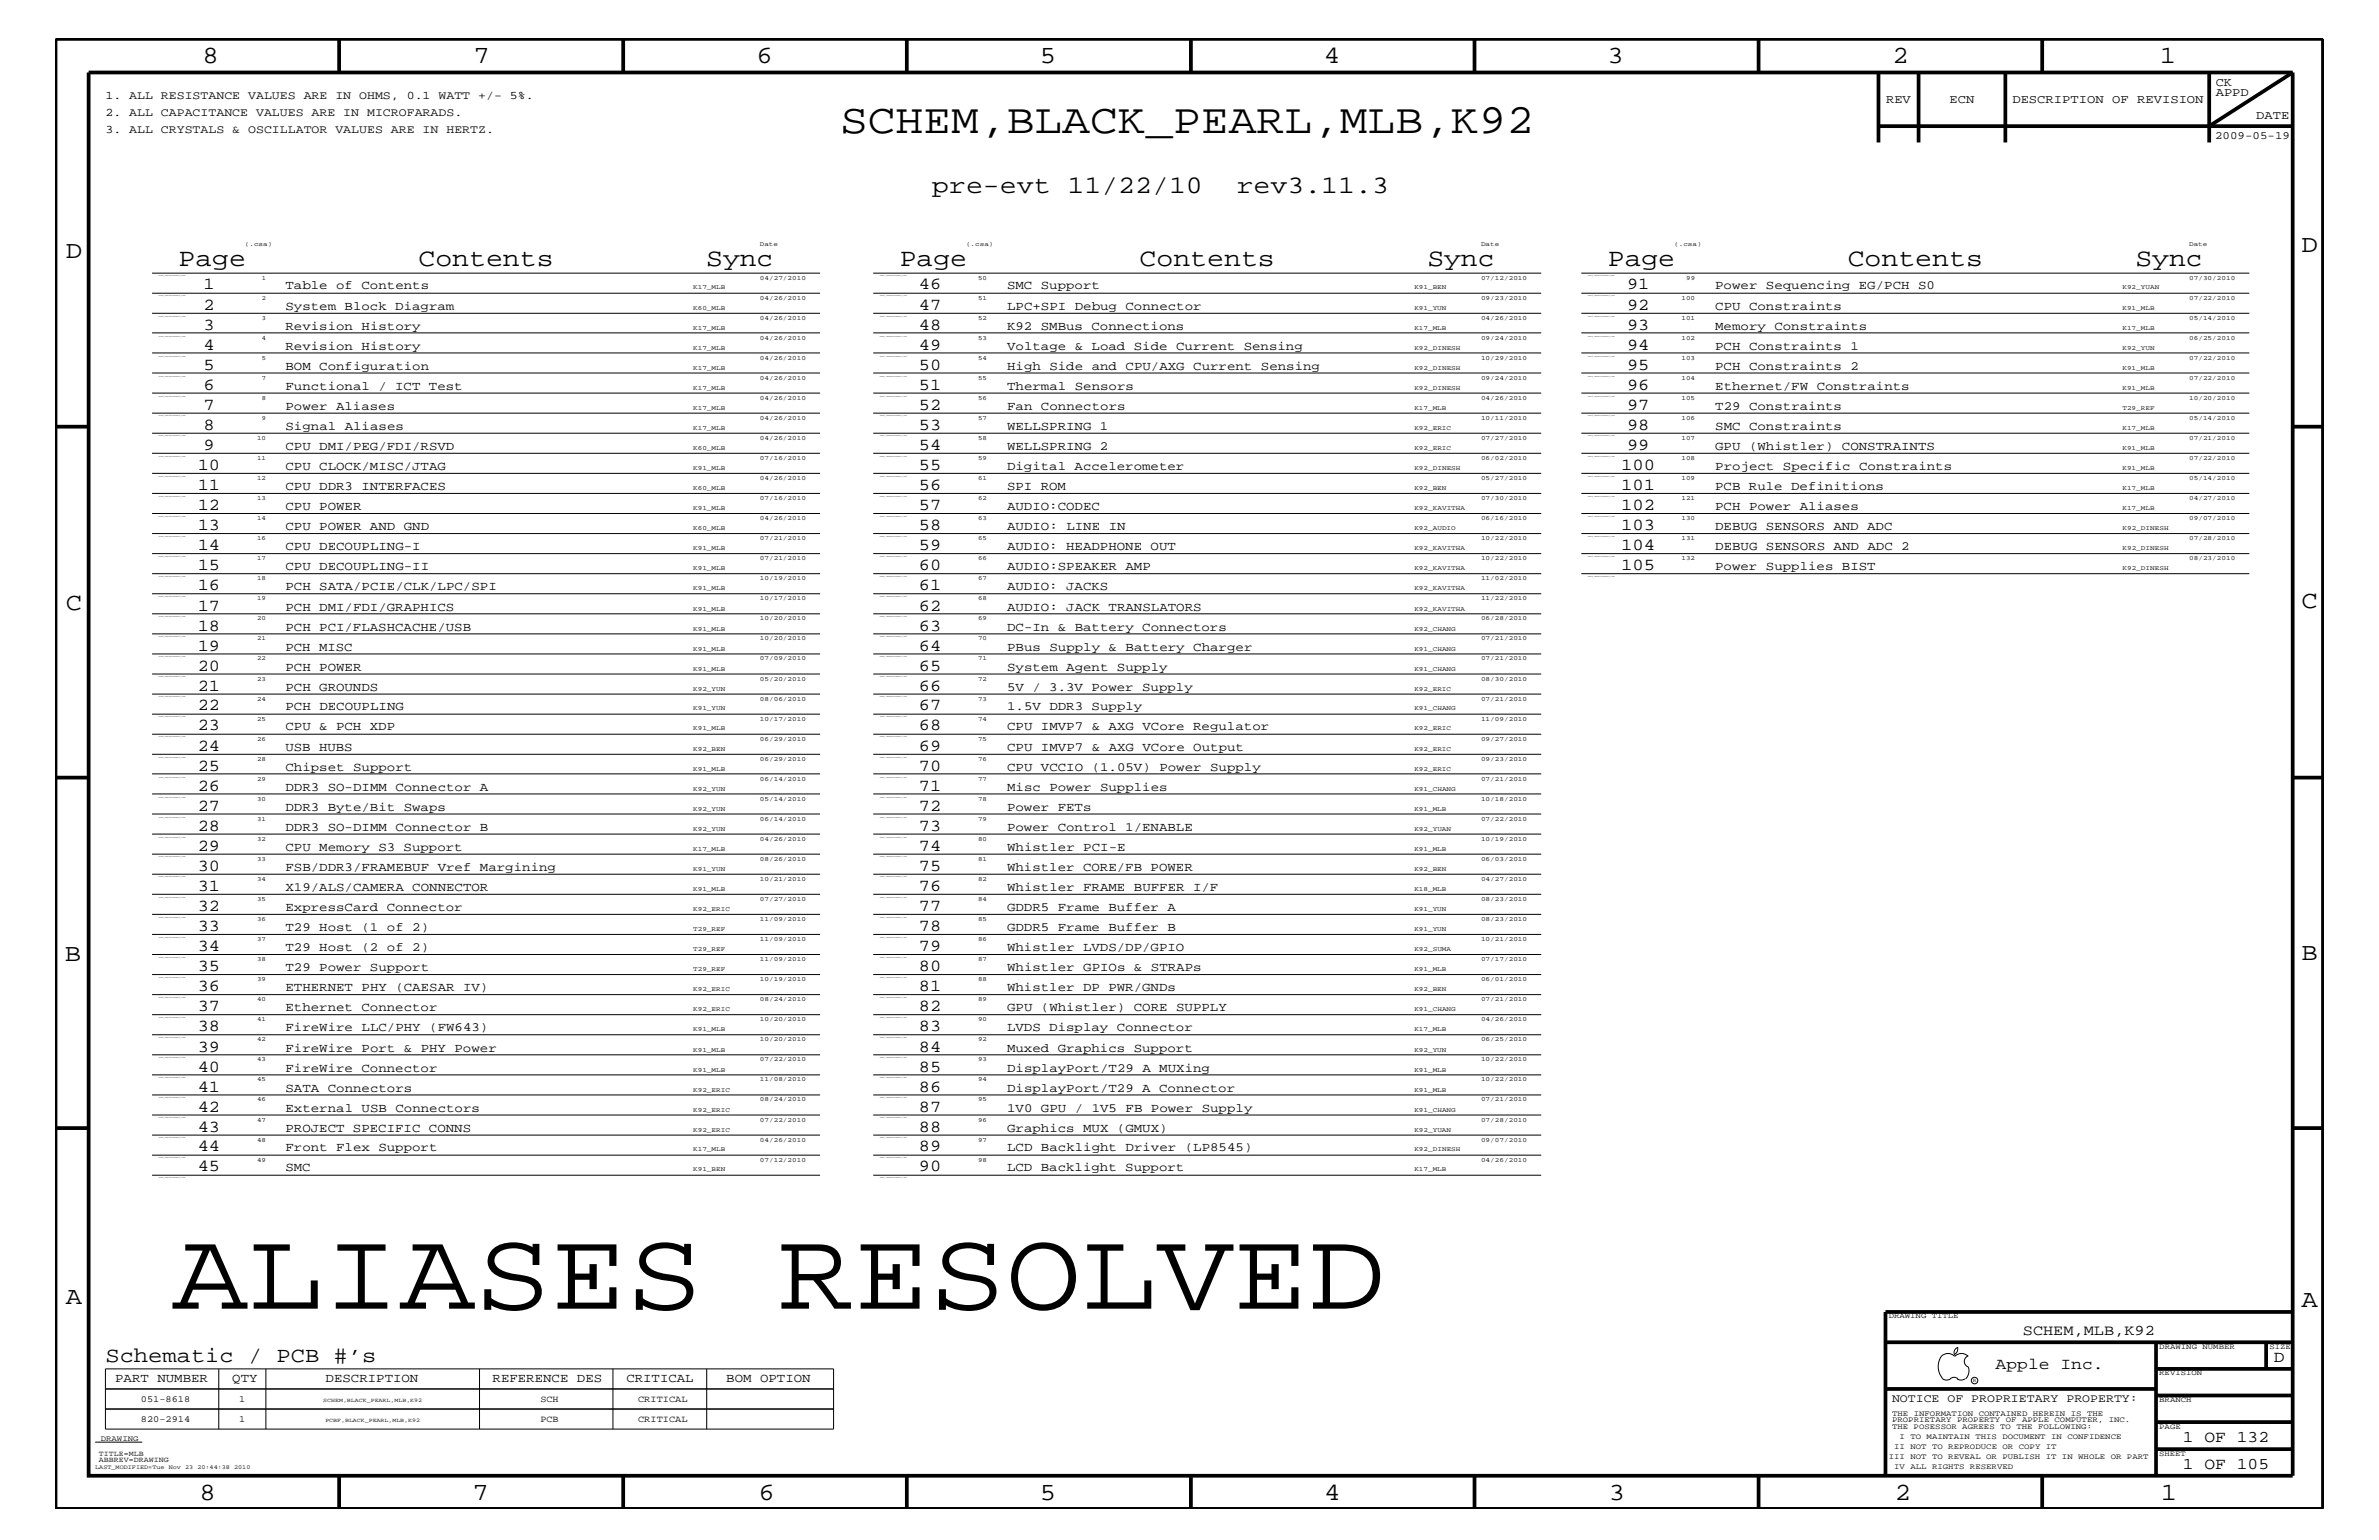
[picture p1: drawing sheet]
<svg xmlns="http://www.w3.org/2000/svg" width="432mm" height="279mm" viewBox="0 0 432 279" stroke-linecap="round" stroke-linejoin="round" font-family="sans-serif">
<defs><g id="words">
<text font-size="20.7" x="31.2" y="237.4">ALIASES RESOLVED</text>
<text font-size="7.6" x="152.5" y="24.1">SCHEM,BLACK_PEARL,MLB,K92</text>
<g font-size="4.6">
<text x="169.2" y="35">pre-evt 11/22/10</text>
<text x="224.5" y="35">rev3.11.3</text>
<text x="32.4" y="48.3">Page</text>
<text x="75.9" y="48.3">Contents</text>
<text x="128.2" y="48.3">Sync</text>
<text x="163.3" y="48.3">Page</text>
<text x="206.8" y="48.3">Contents</text>
<text x="259.1" y="48.3">Sync</text>
<text x="291.8" y="48.3">Page</text>
<text x="335.4" y="48.3">Contents</text>
<text x="387.6" y="48.3">Sync</text>
</g>
<g font-size="4.5">
<text x="36.7" y="11.5">8</text>
<text x="85.9" y="11.5">7</text>
<text x="137.3" y="11.5">6</text>
<text x="188.7" y="11.5">5</text>
<text x="240.3" y="11.5">4</text>
<text x="291.8" y="11.5">3</text>
<text x="343.5" y="11.5">2</text>
<text x="392" y="11.5">1</text>
<text x="11.9" y="46.8">D</text>
<text x="417.7" y="45.7">D</text>
<text x="11.9" y="110.6">C</text>
<text x="417.7" y="110.3">C</text>
<text x="11.8" y="174.3">B</text>
<text x="417.7" y="174.2">B</text>
<text x="11.9" y="236.7">A</text>
<text x="417.7" y="237.1">A</text>
<text x="36.2" y="272.1">8</text>
<text x="85.8" y="272.1">7</text>
<text x="137.7" y="272.1">6</text>
<text x="188.7" y="272.1">5</text>
<text x="240.4" y="272.1">4</text>
<text x="292" y="272.1">3</text>
<text x="343.9" y="272.1">2</text>
<text x="392.2" y="272.1">1</text>
</g>
<text font-size="3.9" x="19.1" y="247.1">Schematic / PCB #’s</text>
<g font-size="3">
<text x="36.9" y="52.5">1</text>
<text x="166.8" y="52.5">46</text>
<text x="295.3" y="52.5">91</text>
<text x="36.9" y="59.8">3</text>
<text x="36.9" y="56.2">2</text>
<text x="166.8" y="59.8">48</text>
<text x="166.8" y="56.2">47</text>
<text x="295.3" y="59.8">93</text>
<text x="295.3" y="56.2">92</text>
<text x="36.9" y="63.4">4</text>
<text x="166.8" y="63.4">49</text>
<text x="295.3" y="63.4">94</text>
<text x="36.9" y="70.7">6</text>
<text x="36.9" y="67.1">5</text>
<text x="166.8" y="70.7">51</text>
<text x="166.8" y="67.1">50</text>
<text x="295.3" y="70.7">96</text>
<text x="295.3" y="67.1">95</text>
<text x="36.9" y="74.4">7</text>
<text x="166.8" y="74.4">52</text>
<text x="295.3" y="74.4">97</text>
<text x="36.9" y="81.6">9</text>
<text x="36.9" y="78">8</text>
<text x="166.8" y="81.6">54</text>
<text x="166.8" y="78">53</text>
<text x="295.3" y="81.6">99</text>
<text x="295.3" y="78">98</text>
<text x="35.9" y="88.9">11</text>
<text x="35.9" y="85.3">10</text>
<text x="166.8" y="85.3">55</text>
<text x="166.8" y="88.9">56</text>
<text x="294.3" y="88.9">101</text>
<text x="294.3" y="85.3">100</text>
<text x="35.9" y="92.6">12</text>
<text x="166.8" y="92.6">57</text>
<text x="294.3" y="92.6">102</text>
<text x="35.9" y="99.9">14</text>
<text x="35.9" y="96.2">13</text>
<text x="166.8" y="99.9">59</text>
<text x="166.8" y="96.2">58</text>
<text x="294.3" y="99.9">104</text>
<text x="294.3" y="96.2">103</text>
<text x="35.9" y="107.1">16</text>
<text x="35.9" y="103.5">15</text>
<text x="166.8" y="107.1">61</text>
<text x="166.8" y="103.5">60</text>
<text x="294.3" y="103.5">105</text>
<text x="35.9" y="110.8">17</text>
<text x="166.8" y="110.8">62</text>
<text x="35.9" y="118.1">19</text>
<text x="35.9" y="114.4">18</text>
<text x="166.8" y="118.1">64</text>
<text x="166.8" y="114.4">63</text>
<text x="35.9" y="125.3">21</text>
<text x="35.9" y="121.7">20</text>
<text x="166.8" y="125.3">66</text>
<text x="166.8" y="121.7">65</text>
<text x="35.9" y="128.9">22</text>
<text x="166.8" y="128.9">67</text>
<text x="35.9" y="136.2">24</text>
<text x="35.9" y="132.5">23</text>
<text x="166.8" y="136.2">69</text>
<text x="166.8" y="132.5">68</text>
<text x="35.9" y="143.5">26</text>
<text x="35.9" y="139.8">25</text>
<text x="166.8" y="143.5">71</text>
<text x="166.8" y="139.8">70</text>
<text x="35.9" y="147.1">27</text>
<text x="166.8" y="147.1">72</text>
<text x="35.9" y="154.4">29</text>
<text x="35.9" y="150.7">28</text>
<text x="166.8" y="154.4">74</text>
<text x="166.8" y="150.7">73</text>
<text x="35.9" y="161.7">31</text>
<text x="35.9" y="158">30</text>
<text x="166.8" y="161.7">76</text>
<text x="166.8" y="158">75</text>
<text x="35.9" y="165.3">32</text>
<text x="166.8" y="165.3">77</text>
<text x="35.9" y="172.6">34</text>
<text x="35.9" y="168.9">33</text>
<text x="166.8" y="172.6">79</text>
<text x="166.8" y="168.9">78</text>
<text x="35.9" y="179.9">36</text>
<text x="35.9" y="176.2">35</text>
<text x="166.8" y="179.9">81</text>
<text x="166.8" y="176.2">80</text>
<text x="35.9" y="183.5">37</text>
<text x="166.8" y="183.5">82</text>
<text x="35.9" y="190.8">39</text>
<text x="35.9" y="187.1">38</text>
<text x="166.8" y="190.8">84</text>
<text x="166.8" y="187.1">83</text>
<text x="35.9" y="194.4">40</text>
<text x="166.8" y="194.4">85</text>
<text x="35.9" y="201.7">42</text>
<text x="35.9" y="198.1">41</text>
<text x="166.8" y="201.7">87</text>
<text x="166.8" y="198.1">86</text>
<text x="35.9" y="208.9">44</text>
<text x="35.9" y="205.3">43</text>
<text x="166.8" y="208.9">89</text>
<text x="166.8" y="205.3">88</text>
<text x="35.9" y="212.5">45</text>
<text x="166.8" y="212.5">90</text>
<text x="362.2" y="248.4">Apple Inc.</text>
<text x="412.7" y="247.1">D</text>
<text x="396.2" y="261.6">1 OF 132</text>
<text x="396.2" y="266.6">1 OF 105</text>
</g>
<text font-size="2.7" x="367.2" y="242.3">SCHEM,MLB,K92</text>
<g font-size="2.3">
<text x="51.8" y="52.5">Table of Contents</text>
<text x="182.8" y="52.5">SMC Support</text>
<text x="311.3" y="52.5">Power Sequencing EG/PCH S0</text>
<text x="51.8" y="59.8">Revision History</text>
<text x="51.8" y="56.2">System Block Diagram</text>
<text x="182.8" y="59.8">K92 SMBus Connections</text>
<text x="182.8" y="56.2">LPC+SPI Debug Connector</text>
<text x="311.3" y="59.8">Memory Constraints</text>
<text x="311.3" y="56.2">CPU Constraints</text>
<text x="51.8" y="63.4">Revision History</text>
<text x="182.8" y="63.4">Voltage &amp; Load Side Current Sensing</text>
<text x="311.3" y="63.4">PCH Constraints 1</text>
<text x="51.8" y="70.7">Functional / ICT Test</text>
<text x="51.8" y="67.1">BOM Configuration</text>
<text x="182.8" y="70.7">Thermal Sensors</text>
<text x="182.8" y="67.1">High Side and CPU/AXG Current Sensing</text>
<text x="311.3" y="70.7">Ethernet/FW Constraints</text>
<text x="311.3" y="67.1">PCH Constraints 2</text>
<text x="51.8" y="74.4">Power Aliases</text>
<text x="182.8" y="74.4">Fan Connectors</text>
<text x="311.3" y="74.4">T29 Constraints</text>
<text x="51.8" y="81.6">CPU DMI/PEG/FDI/RSVD</text>
<text x="51.8" y="78">Signal Aliases</text>
<text x="182.8" y="81.6">WELLSPRING 2</text>
<text x="182.8" y="78">WELLSPRING 1</text>
<text x="311.3" y="81.6">GPU (Whistler) CONSTRAINTS</text>
<text x="311.3" y="78">SMC Constraints</text>
<text x="51.8" y="88.9">CPU DDR3 INTERFACES</text>
<text x="51.8" y="85.3">CPU CLOCK/MISC/JTAG</text>
<text x="182.8" y="88.9">SPI ROM</text>
<text x="182.8" y="85.3">Digital Accelerometer</text>
<text x="311.3" y="88.9">PCB Rule Definitions</text>
<text x="311.3" y="85.3">Project Specific Constraints</text>
<text x="51.8" y="92.6">CPU POWER</text>
<text x="182.8" y="92.6">AUDIO:CODEC</text>
<text x="311.3" y="92.6">PCH Power Aliases</text>
<text x="51.8" y="99.9">CPU DECOUPLING-I</text>
<text x="51.8" y="96.2">CPU POWER AND GND</text>
<text x="182.8" y="99.9">AUDIO: HEADPHONE OUT</text>
<text x="182.8" y="96.2">AUDIO: LINE IN</text>
<text x="311.3" y="99.9">DEBUG SENSORS AND ADC 2</text>
<text x="311.3" y="96.2">DEBUG SENSORS AND ADC</text>
<text x="51.8" y="107.1">PCH SATA/PCIE/CLK/LPC/SPI</text>
<text x="51.8" y="103.5">CPU DECOUPLING-II</text>
<text x="182.8" y="107.1">AUDIO: JACKS</text>
<text x="182.8" y="103.5">AUDIO:SPEAKER AMP</text>
<text x="311.3" y="103.5">Power Supplies BIST</text>
<text x="51.8" y="110.8">PCH DMI/FDI/GRAPHICS</text>
<text x="182.8" y="110.8">AUDIO: JACK TRANSLATORS</text>
<text x="51.8" y="118.1">PCH MISC</text>
<text x="51.8" y="114.4">PCH PCI/FLASHCACHE/USB</text>
<text x="182.8" y="118.1">PBus Supply &amp; Battery Charger</text>
<text x="182.8" y="114.4">DC-In &amp; Battery Connectors</text>
<text x="51.8" y="125.3">PCH GROUNDS</text>
<text x="51.8" y="121.7">PCH POWER</text>
<text x="182.8" y="125.3">5V / 3.3V Power Supply</text>
<text x="182.8" y="121.7">System Agent Supply</text>
<text x="51.8" y="128.9">PCH DECOUPLING</text>
<text x="182.8" y="128.9">1.5V DDR3 Supply</text>
<text x="51.8" y="136.2">USB HUBS</text>
<text x="51.8" y="132.5">CPU &amp; PCH XDP</text>
<text x="182.8" y="136.2">CPU IMVP7 &amp; AXG VCore Output</text>
<text x="182.8" y="132.5">CPU IMVP7 &amp; AXG VCore Regulator</text>
<text x="51.8" y="143.5">DDR3 SO-DIMM Connector A</text>
<text x="51.8" y="139.8">Chipset Support</text>
<text x="182.8" y="143.5">Misc Power Supplies</text>
<text x="182.8" y="139.8">CPU VCCIO (1.05V) Power Supply</text>
<text x="51.8" y="147.1">DDR3 Byte/Bit Swaps</text>
<text x="182.8" y="147.1">Power FETs</text>
<text x="51.8" y="154.4">CPU Memory S3 Support</text>
<text x="51.8" y="150.7">DDR3 SO-DIMM Connector B</text>
<text x="182.8" y="154.4">Whistler PCI-E</text>
<text x="182.8" y="150.7">Power Control 1/ENABLE</text>
<text x="51.8" y="161.7">X19/ALS/CAMERA CONNECTOR</text>
<text x="51.8" y="158">FSB/DDR3/FRAMEBUF Vref Margining</text>
<text x="182.8" y="161.7">Whistler FRAME BUFFER I/F</text>
<text x="182.8" y="158">Whistler CORE/FB POWER</text>
<text x="51.8" y="165.3">ExpressCard Connector</text>
<text x="182.8" y="165.3">GDDR5 Frame Buffer A</text>
<text x="51.8" y="172.6">T29 Host (2 of 2)</text>
<text x="51.8" y="168.9">T29 Host (1 of 2)</text>
<text x="182.8" y="172.6">Whistler LVDS/DP/GPIO</text>
<text x="182.8" y="168.9">GDDR5 Frame Buffer B</text>
<text x="51.8" y="179.9">ETHERNET PHY (CAESAR IV)</text>
<text x="51.8" y="176.2">T29 Power Support</text>
<text x="182.8" y="179.9">Whistler DP PWR/GNDs</text>
<text x="182.8" y="176.2">Whistler GPIOs &amp; STRAPs</text>
<text x="51.8" y="183.5">Ethernet Connector</text>
<text x="182.8" y="183.5">GPU (Whistler) CORE SUPPLY</text>
<text x="51.8" y="190.8">FireWire Port &amp; PHY Power</text>
<text x="51.8" y="187.1">FireWire LLC/PHY (FW643)</text>
<text x="182.8" y="190.8">Muxed Graphics Support</text>
<text x="182.8" y="187.1">LVDS Display Connector</text>
<text x="51.8" y="194.4">FireWire Connector</text>
<text x="182.8" y="194.4">DisplayPort/T29 A MUXing</text>
<text x="51.8" y="201.7">External USB Connectors</text>
<text x="51.8" y="198.1">SATA Connectors</text>
<text x="182.8" y="201.7">1V0 GPU / 1V5 FB Power Supply</text>
<text x="182.8" y="198.1">DisplayPort/T29 A Connector</text>
<text x="51.8" y="208.9">Front Flex Support</text>
<text x="51.8" y="205.3">PROJECT SPECIFIC CONNS</text>
<text x="182.8" y="208.9">LCD Backlight Driver (LP8545)</text>
<text x="182.8" y="205.3">Graphics MUX (GMUX)</text>
<text x="51.8" y="212.5">SMC</text>
<text x="182.8" y="212.5">LCD Backlight Support</text>
<text x="20.9" y="250.7">PART NUMBER</text>
<text x="42.2" y="250.7">QTY</text>
<text x="59.1" y="250.7">DESCRIPTION</text>
<text x="89.4" y="250.7">REFERENCE DES</text>
<text x="113.7" y="250.7">CRITICAL</text>
<text x="131.8" y="250.7">BOM OPTION</text>
</g>
<g font-size="2.2">
<text x="402.2" y="17.4">APPD</text>
<text x="402.2" y="15.6">CK</text>
<text x="342.3" y="18.7">REV</text>
<text x="353.9" y="18.7">ECN</text>
<text x="365.3" y="18.7">DESCRIPTION OF REVISION</text>
<text x="409.5" y="21.6">DATE</text>
</g>
<g font-size="2.1">
<text x="19.1" y="18">1. ALL RESISTANCE VALUES ARE IN OHMS, 0.1 WATT +/- 5%.</text>
<text x="19.1" y="21">2. ALL CAPACITANCE VALUES ARE IN MICROFARADS.</text>
<text x="19.1" y="24.1">3. ALL CRYSTALS &amp; OSCILLATOR VALUES ARE IN HERTZ.</text>
<text x="343.4" y="254.4">NOTICE OF PROPRIETARY PROPERTY:</text>
</g>
<text font-size="2" x="402" y="25.3">2009-05-19</text>
<g font-size="1.7">
<text x="25.6" y="254.4">051-8618</text>
<text x="43.4" y="254.4">1</text>
<text x="98.1" y="254.4">SCH</text>
<text x="115.8" y="254.4">CRITICAL</text>
<text x="25.6" y="258">820-2914</text>
<text x="43.4" y="258">1</text>
<text x="98.1" y="258">PCB</text>
<text x="115.8" y="258">CRITICAL</text>
</g>
<g font-size="1.4">
<text x="342.8" y="239.2">DRAWING TITLE</text>
<text x="391.9" y="244.7">DRAWING NUMBER</text>
<text x="411.9" y="244.7">SIZE</text>
<text x="391.9" y="249.5">REVISION</text>
<text x="343.4" y="256.8">THE INFORMATION CONTAINED HEREIN IS THE</text>
<text x="391.9" y="254.4">BRANCH</text>
<text x="18.3" y="261.4">DRAWING</text>
<text x="343.4" y="258">PROPRIETARY PROPERTY OF APPLE COMPUTER, INC.</text>
<text x="343.4" y="259.3">THE POSESSOR AGREES TO THE FOLLOWING:</text>
<text x="343.8" y="262.9">II NOT TO REPRODUCE OR COPY IT</text>
<text x="344.8" y="261.1">I TO MAINTAIN THIS DOCUMENT IN CONFIDENCE</text>
<text x="391.9" y="259.3">PAGE</text>
<text x="17.9" y="264.1">TITLE=MLB</text>
<text x="17.9" y="265.3">ABBREV=DRAWING</text>
<text x="342.8" y="264.7">III NOT TO REVEAL OR PUBLISH IT IN WHOLE OR PART</text>
<text x="343.8" y="266.6">IV ALL RIGHTS RESERVED</text>
<text x="391.9" y="264.1">SHEET</text>
</g>
<g font-size="1.2">
<text x="44.4" y="44.6">(.csa)</text>
<text x="137.9" y="44.6">Date</text>
<text x="175.3" y="44.6">(.csa)</text>
<text x="268.8" y="44.6">Date</text>
<text x="303.9" y="44.6">(.csa)</text>
<text x="397.3" y="44.6">Date</text>
<text x="47.5" y="50.7">1</text>
<text x="125.8" y="52.5">K17_MLB</text>
<text x="137.9" y="50.7">04/27/2010</text>
<text x="177.5" y="50.7">50</text>
<text x="256.7" y="52.5">K91_BEN</text>
<text x="268.8" y="50.7">07/12/2010</text>
<text x="306.1" y="50.7">99</text>
<text x="385.2" y="52.5">K92_YUAN</text>
<text x="397.3" y="50.7">07/30/2010</text>
<text x="47.5" y="58">3</text>
<text x="47.5" y="54.4">2</text>
<text x="125.8" y="59.8">K17_MLB</text>
<text x="125.8" y="56.2">K60_MLB</text>
<text x="137.9" y="58">04/26/2010</text>
<text x="137.9" y="54.4">04/26/2010</text>
<text x="177.5" y="58">52</text>
<text x="177.5" y="54.4">51</text>
<text x="256.7" y="59.8">K17_MLB</text>
<text x="256.7" y="56.2">K91_YUN</text>
<text x="268.8" y="58">04/26/2010</text>
<text x="268.8" y="54.4">09/23/2010</text>
<text x="305.2" y="58">101</text>
<text x="305.2" y="54.4">100</text>
<text x="385.2" y="59.8">K17_MLB</text>
<text x="385.2" y="56.2">K91_MLB</text>
<text x="397.3" y="58">05/14/2010</text>
<text x="397.3" y="54.4">07/22/2010</text>
<text x="47.5" y="65.3">5</text>
<text x="47.5" y="61.7">4</text>
<text x="125.8" y="63.4">K17_MLB</text>
<text x="137.9" y="65.3">04/26/2010</text>
<text x="137.9" y="61.7">04/26/2010</text>
<text x="177.5" y="65.3">54</text>
<text x="177.5" y="61.7">53</text>
<text x="256.7" y="63.4">K92_DINESH</text>
<text x="268.8" y="65.3">10/29/2010</text>
<text x="268.8" y="61.7">09/24/2010</text>
<text x="305.2" y="65.3">103</text>
<text x="305.2" y="61.7">102</text>
<text x="385.2" y="63.4">K92_YUN</text>
<text x="397.3" y="65.3">07/22/2010</text>
<text x="397.3" y="61.7">06/25/2010</text>
<text x="47.5" y="68.9">7</text>
<text x="125.8" y="70.7">K17_MLB</text>
<text x="125.8" y="67.1">K17_MLB</text>
<text x="137.9" y="68.9">04/26/2010</text>
<text x="177.5" y="68.9">55</text>
<text x="256.7" y="70.7">K92_DINESH</text>
<text x="256.7" y="67.1">K92_DINESH</text>
<text x="268.8" y="68.9">09/24/2010</text>
<text x="305.2" y="68.9">104</text>
<text x="385.2" y="70.7">K91_MLB</text>
<text x="385.2" y="67.1">K91_MLB</text>
<text x="397.3" y="68.9">07/22/2010</text>
<text x="47.5" y="76.2">9</text>
<text x="47.5" y="72.6">8</text>
<text x="125.8" y="74.4">K17_MLB</text>
<text x="137.9" y="76.2">04/26/2010</text>
<text x="137.9" y="72.6">04/26/2010</text>
<text x="177.5" y="76.2">57</text>
<text x="177.5" y="72.6">56</text>
<text x="256.7" y="74.4">K17_MLB</text>
<text x="268.8" y="76.2">10/11/2010</text>
<text x="268.8" y="72.6">04/26/2010</text>
<text x="305.2" y="76.2">106</text>
<text x="305.2" y="72.6">105</text>
<text x="385.2" y="74.4">T29_REF</text>
<text x="397.3" y="76.2">05/14/2010</text>
<text x="397.3" y="72.6">10/20/2010</text>
<text x="46.7" y="83.5">11</text>
<text x="46.7" y="79.9">10</text>
<text x="125.8" y="81.6">K60_MLB</text>
<text x="125.8" y="78">K17_MLB</text>
<text x="137.9" y="83.5">07/16/2010</text>
<text x="137.9" y="79.9">04/26/2010</text>
<text x="177.5" y="83.5">59</text>
<text x="177.5" y="79.9">58</text>
<text x="256.7" y="81.6">K92_ERIC</text>
<text x="256.7" y="78">K92_ERIC</text>
<text x="268.8" y="83.5">06/02/2010</text>
<text x="268.8" y="79.9">07/27/2010</text>
<text x="305.2" y="83.5">108</text>
<text x="305.2" y="79.9">107</text>
<text x="385.2" y="81.6">K91_MLB</text>
<text x="385.2" y="78">K17_MLB</text>
<text x="397.3" y="83.5">07/22/2010</text>
<text x="397.3" y="79.9">07/21/2010</text>
<text x="46.7" y="87.1">12</text>
<text x="125.8" y="88.9">K60_MLB</text>
<text x="125.8" y="85.3">K91_MLB</text>
<text x="137.9" y="87.1">04/26/2010</text>
<text x="177.5" y="87.1">61</text>
<text x="256.7" y="88.9">K92_BEN</text>
<text x="256.7" y="85.3">K92_DINESH</text>
<text x="268.8" y="87.1">05/27/2010</text>
<text x="305.2" y="87.1">109</text>
<text x="385.2" y="88.9">K17_MLB</text>
<text x="385.2" y="85.3">K91_MLB</text>
<text x="397.3" y="87.1">05/14/2010</text>
<text x="46.7" y="94.3">14</text>
<text x="46.7" y="90.7">13</text>
<text x="125.8" y="92.6">K91_MLB</text>
<text x="137.9" y="94.3">04/26/2010</text>
<text x="137.9" y="90.7">07/16/2010</text>
<text x="177.5" y="94.3">63</text>
<text x="177.5" y="90.7">62</text>
<text x="256.7" y="92.6">K92_KAVITHA</text>
<text x="268.8" y="94.3">06/16/2010</text>
<text x="268.8" y="90.7">07/30/2010</text>
<text x="305.2" y="94.3">130</text>
<text x="305.2" y="90.7">121</text>
<text x="385.2" y="92.6">K17_MLB</text>
<text x="397.3" y="94.3">09/07/2010</text>
<text x="397.3" y="90.7">04/27/2010</text>
<text x="46.7" y="101.6">17</text>
<text x="46.7" y="98">16</text>
<text x="125.8" y="99.9">K91_MLB</text>
<text x="125.8" y="96.2">K60_MLB</text>
<text x="137.9" y="101.6">07/21/2010</text>
<text x="137.9" y="98">07/21/2010</text>
<text x="177.5" y="101.6">66</text>
<text x="177.5" y="98">65</text>
<text x="256.7" y="99.9">K92_KAVITHA</text>
<text x="256.7" y="96.2">K92_AUDIO</text>
<text x="268.8" y="101.6">10/22/2010</text>
<text x="268.8" y="98">10/22/2010</text>
<text x="305.2" y="101.6">132</text>
<text x="305.2" y="98">131</text>
<text x="385.2" y="99.9">K92_DINESH</text>
<text x="385.2" y="96.2">K92_DINESH</text>
<text x="397.3" y="101.6">08/23/2010</text>
<text x="397.3" y="98">07/28/2010</text>
<text x="46.7" y="105.3">18</text>
<text x="125.8" y="107.1">K91_MLB</text>
<text x="125.8" y="103.5">K91_MLB</text>
<text x="137.9" y="105.3">10/19/2010</text>
<text x="177.5" y="105.3">67</text>
<text x="256.7" y="107.1">K92_KAVITHA</text>
<text x="256.7" y="103.5">K92_KAVITHA</text>
<text x="268.8" y="105.3">11/02/2010</text>
<text x="385.2" y="103.5">K92_DINESH</text>
<text x="46.7" y="112.6">20</text>
<text x="46.7" y="108.9">19</text>
<text x="125.8" y="110.8">K91_MLB</text>
<text x="137.9" y="112.6">10/20/2010</text>
<text x="137.9" y="108.9">10/17/2010</text>
<text x="177.5" y="112.6">69</text>
<text x="177.5" y="108.9">68</text>
<text x="256.7" y="110.8">K92_KAVITHA</text>
<text x="268.8" y="112.6">06/28/2010</text>
<text x="268.8" y="108.9">11/22/2010</text>
<text x="46.7" y="119.8">22</text>
<text x="46.7" y="116.2">21</text>
<text x="125.8" y="118.1">K91_MLB</text>
<text x="125.8" y="114.4">K91_MLB</text>
<text x="137.9" y="119.8">07/09/2010</text>
<text x="137.9" y="116.2">10/20/2010</text>
<text x="177.5" y="119.8">71</text>
<text x="177.5" y="116.2">70</text>
<text x="256.7" y="118.1">K91_CHANG</text>
<text x="256.7" y="114.4">K92_CHANG</text>
<text x="268.8" y="119.8">07/21/2010</text>
<text x="268.8" y="116.2">07/21/2010</text>
<text x="46.7" y="123.5">23</text>
<text x="125.8" y="125.3">K92_YUN</text>
<text x="125.8" y="121.7">K91_MLB</text>
<text x="137.9" y="123.5">05/20/2010</text>
<text x="177.5" y="123.5">72</text>
<text x="256.7" y="125.3">K92_ERIC</text>
<text x="256.7" y="121.7">K91_CHANG</text>
<text x="268.8" y="123.5">08/30/2010</text>
<text x="46.7" y="130.8">25</text>
<text x="46.7" y="127.1">24</text>
<text x="125.8" y="128.9">K91_YUN</text>
<text x="137.9" y="130.8">10/17/2010</text>
<text x="137.9" y="127.1">08/06/2010</text>
<text x="177.5" y="130.8">74</text>
<text x="177.5" y="127.1">73</text>
<text x="256.7" y="128.9">K91_CHANG</text>
<text x="268.8" y="130.8">11/09/2010</text>
<text x="268.8" y="127.1">07/21/2010</text>
<text x="46.7" y="134.4">26</text>
<text x="125.8" y="136.2">K92_BEN</text>
<text x="125.8" y="132.5">K91_MLB</text>
<text x="137.9" y="134.4">06/29/2010</text>
<text x="177.5" y="134.4">75</text>
<text x="256.7" y="136.2">K92_ERIC</text>
<text x="256.7" y="132.5">K92_ERIC</text>
<text x="268.8" y="134.4">09/27/2010</text>
<text x="46.7" y="141.7">29</text>
<text x="46.7" y="138">28</text>
<text x="125.8" y="143.5">K92_YUN</text>
<text x="125.8" y="139.8">K91_MLB</text>
<text x="137.9" y="141.7">06/14/2010</text>
<text x="137.9" y="138">06/29/2010</text>
<text x="177.5" y="141.7">77</text>
<text x="177.5" y="138">76</text>
<text x="256.7" y="143.5">K91_CHANG</text>
<text x="256.7" y="139.8">K92_ERIC</text>
<text x="268.8" y="141.7">07/21/2010</text>
<text x="268.8" y="138">09/23/2010</text>
<text x="46.7" y="149">31</text>
<text x="46.7" y="145.3">30</text>
<text x="125.8" y="147.1">K92_YUN</text>
<text x="137.9" y="149">06/14/2010</text>
<text x="137.9" y="145.3">05/14/2010</text>
<text x="177.5" y="149">79</text>
<text x="177.5" y="145.3">78</text>
<text x="256.7" y="147.1">K91_MLB</text>
<text x="268.8" y="149">07/22/2010</text>
<text x="268.8" y="145.3">10/18/2010</text>
<text x="46.7" y="152.6">32</text>
<text x="125.8" y="154.4">K17_MLB</text>
<text x="125.8" y="150.7">K92_YUN</text>
<text x="137.9" y="152.6">04/26/2010</text>
<text x="177.5" y="152.6">80</text>
<text x="256.7" y="154.4">K91_MLB</text>
<text x="256.7" y="150.7">K92_YUAN</text>
<text x="268.8" y="152.6">10/19/2010</text>
<text x="46.7" y="159.9">34</text>
<text x="46.7" y="156.2">33</text>
<text x="125.8" y="161.7">K91_MLB</text>
<text x="125.8" y="158">K91_YUN</text>
<text x="137.9" y="159.9">10/21/2010</text>
<text x="137.9" y="156.2">08/26/2010</text>
<text x="177.5" y="159.9">82</text>
<text x="177.5" y="156.2">81</text>
<text x="256.7" y="161.7">K18_MLB</text>
<text x="256.7" y="158">K92_BEN</text>
<text x="268.8" y="159.9">04/27/2010</text>
<text x="268.8" y="156.2">06/03/2010</text>
<text x="46.7" y="167.1">36</text>
<text x="46.7" y="163.5">35</text>
<text x="125.8" y="165.3">K92_ERIC</text>
<text x="137.9" y="167.1">11/09/2010</text>
<text x="137.9" y="163.5">07/27/2010</text>
<text x="177.5" y="167.1">85</text>
<text x="177.5" y="163.5">84</text>
<text x="256.7" y="165.3">K91_YUN</text>
<text x="268.8" y="167.1">08/23/2010</text>
<text x="268.8" y="163.5">08/23/2010</text>
<text x="46.7" y="170.7">37</text>
<text x="125.8" y="172.6">T29_REF</text>
<text x="125.8" y="168.9">T29_REF</text>
<text x="137.9" y="170.7">11/09/2010</text>
<text x="177.5" y="170.7">86</text>
<text x="256.7" y="172.6">K92_SUMA</text>
<text x="256.7" y="168.9">K91_YUN</text>
<text x="268.8" y="170.7">10/21/2010</text>
<text x="46.7" y="178">39</text>
<text x="46.7" y="174.4">38</text>
<text x="125.8" y="179.9">K92_ERIC</text>
<text x="125.8" y="176.2">T29_REF</text>
<text x="137.9" y="178">10/19/2010</text>
<text x="137.9" y="174.4">11/09/2010</text>
<text x="177.5" y="178">88</text>
<text x="177.5" y="174.4">87</text>
<text x="256.7" y="179.9">K92_BEN</text>
<text x="256.7" y="176.2">K91_MLB</text>
<text x="268.8" y="178">06/01/2010</text>
<text x="268.8" y="174.4">07/17/2010</text>
<text x="46.7" y="185.3">41</text>
<text x="46.7" y="181.6">40</text>
<text x="125.8" y="183.5">K92_ERIC</text>
<text x="137.9" y="185.3">10/20/2010</text>
<text x="137.9" y="181.6">08/24/2010</text>
<text x="177.5" y="185.3">90</text>
<text x="177.5" y="181.6">89</text>
<text x="256.7" y="183.5">K91_CHANG</text>
<text x="268.8" y="185.3">04/26/2010</text>
<text x="268.8" y="181.6">07/21/2010</text>
<text x="46.7" y="188.9">42</text>
<text x="125.8" y="190.8">K91_MLB</text>
<text x="125.8" y="187.1">K91_MLB</text>
<text x="137.9" y="188.9">10/20/2010</text>
<text x="177.5" y="188.9">92</text>
<text x="256.7" y="190.8">K92_YUN</text>
<text x="256.7" y="187.1">K17_MLB</text>
<text x="268.8" y="188.9">06/25/2010</text>
<text x="46.7" y="196.2">45</text>
<text x="46.7" y="192.6">43</text>
<text x="125.8" y="194.4">K91_MLB</text>
<text x="137.9" y="196.2">11/08/2010</text>
<text x="137.9" y="192.6">07/22/2010</text>
<text x="177.5" y="196.2">94</text>
<text x="177.5" y="192.6">93</text>
<text x="256.7" y="194.4">K91_MLB</text>
<text x="268.8" y="196.2">10/22/2010</text>
<text x="268.8" y="192.6">10/22/2010</text>
<text x="46.7" y="203.5">47</text>
<text x="46.7" y="199.8">46</text>
<text x="125.8" y="201.7">K92_ERIC</text>
<text x="125.8" y="198.1">K92_ERIC</text>
<text x="137.9" y="203.5">07/22/2010</text>
<text x="137.9" y="199.8">08/24/2010</text>
<text x="177.5" y="203.5">96</text>
<text x="177.5" y="199.8">95</text>
<text x="256.7" y="201.7">K91_CHANG</text>
<text x="256.7" y="198.1">K91_MLB</text>
<text x="268.8" y="203.5">07/28/2010</text>
<text x="268.8" y="199.8">07/21/2010</text>
<text x="46.7" y="207.1">48</text>
<text x="125.8" y="208.9">K17_MLB</text>
<text x="125.8" y="205.3">K92_ERIC</text>
<text x="137.9" y="207.1">04/26/2010</text>
<text x="177.5" y="207.1">97</text>
<text x="256.7" y="208.9">K92_DINESH</text>
<text x="256.7" y="205.3">K92_YUAN</text>
<text x="268.8" y="207.1">09/07/2010</text>
<text x="46.7" y="210.8">49</text>
<text x="125.8" y="212.5">K91_BEN</text>
<text x="137.9" y="210.8">07/12/2010</text>
<text x="177.5" y="210.8">98</text>
<text x="256.7" y="212.5">K17_MLB</text>
<text x="268.8" y="210.8">04/26/2010</text>
</g>
<text font-size="1.1" x="17.3" y="266.6">LAST_MODIFIED=Tue Nov 23 20:44:38 2010</text>
<g font-size="1">
<text x="358.1" y="250.7">R</text>
<text x="58.7" y="254.4">SCHEM,BLACK_PEARL,MLB,K92</text>
<text x="59.1" y="258">PCBF,BLACK_PEARL,MLB,K92</text>
</g>
<g font-size=".3">
<text x="28.8" y="53.8">TABLE_TABLEOFCONTENTS_ITEM</text>
<text x="28.8" y="50.2">TABLE_TABLEOFCONTENTS_HEAD</text>
<text x="159.7" y="53.8">TABLE_TABLEOFCONTENTS_ITEM</text>
<text x="159.7" y="50.2">TABLE_TABLEOFCONTENTS_HEAD</text>
<text x="288.2" y="53.8">TABLE_TABLEOFCONTENTS_ITEM</text>
<text x="288.2" y="50.2">TABLE_TABLEOFCONTENTS_HEAD</text>
<text x="28.8" y="57.4">TABLE_TABLEOFCONTENTS_ITEM</text>
<text x="159.7" y="57.4">TABLE_TABLEOFCONTENTS_ITEM</text>
<text x="288.2" y="57.4">TABLE_TABLEOFCONTENTS_ITEM</text>
<text x="28.8" y="64.7">TABLE_TABLEOFCONTENTS_ITEM</text>
<text x="28.8" y="61.1">TABLE_TABLEOFCONTENTS_ITEM</text>
<text x="159.7" y="64.7">TABLE_TABLEOFCONTENTS_ITEM</text>
<text x="159.7" y="61.1">TABLE_TABLEOFCONTENTS_ITEM</text>
<text x="288.2" y="64.7">TABLE_TABLEOFCONTENTS_ITEM</text>
<text x="288.2" y="61.1">TABLE_TABLEOFCONTENTS_ITEM</text>
<text x="28.8" y="72">TABLE_TABLEOFCONTENTS_ITEM</text>
<text x="28.8" y="68.4">TABLE_TABLEOFCONTENTS_ITEM</text>
<text x="159.7" y="72">TABLE_TABLEOFCONTENTS_ITEM</text>
<text x="159.7" y="68.4">TABLE_TABLEOFCONTENTS_ITEM</text>
<text x="288.2" y="72">TABLE_TABLEOFCONTENTS_ITEM</text>
<text x="288.2" y="68.4">TABLE_TABLEOFCONTENTS_ITEM</text>
<text x="28.8" y="75.6">TABLE_TABLEOFCONTENTS_ITEM</text>
<text x="159.7" y="75.6">TABLE_TABLEOFCONTENTS_ITEM</text>
<text x="288.2" y="75.6">TABLE_TABLEOFCONTENTS_ITEM</text>
<text x="28.8" y="82.8">TABLE_TABLEOFCONTENTS_ITEM</text>
<text x="28.8" y="79.2">TABLE_TABLEOFCONTENTS_ITEM</text>
<text x="159.7" y="82.8">TABLE_TABLEOFCONTENTS_ITEM</text>
<text x="159.7" y="79.2">TABLE_TABLEOFCONTENTS_ITEM</text>
<text x="288.2" y="82.8">TABLE_TABLEOFCONTENTS_ITEM</text>
<text x="288.2" y="79.2">TABLE_TABLEOFCONTENTS_ITEM</text>
<text x="28.8" y="86.5">TABLE_TABLEOFCONTENTS_ITEM</text>
<text x="159.7" y="86.5">TABLE_TABLEOFCONTENTS_ITEM</text>
<text x="288.2" y="86.5">TABLE_TABLEOFCONTENTS_ITEM</text>
<text x="28.8" y="93.8">TABLE_TABLEOFCONTENTS_ITEM</text>
<text x="28.8" y="90.1">TABLE_TABLEOFCONTENTS_ITEM</text>
<text x="159.7" y="93.8">TABLE_TABLEOFCONTENTS_ITEM</text>
<text x="159.7" y="90.1">TABLE_TABLEOFCONTENTS_ITEM</text>
<text x="288.2" y="93.8">TABLE_TABLEOFCONTENTS_ITEM</text>
<text x="288.2" y="90.1">TABLE_TABLEOFCONTENTS_ITEM</text>
<text x="28.8" y="101">TABLE_TABLEOFCONTENTS_ITEM</text>
<text x="28.8" y="97.4">TABLE_TABLEOFCONTENTS_ITEM</text>
<text x="159.7" y="101">TABLE_TABLEOFCONTENTS_ITEM</text>
<text x="159.7" y="97.4">TABLE_TABLEOFCONTENTS_ITEM</text>
<text x="288.2" y="101">TABLE_TABLEOFCONTENTS_ITEM</text>
<text x="288.2" y="97.4">TABLE_TABLEOFCONTENTS_ITEM</text>
<text x="28.8" y="104.7">TABLE_TABLEOFCONTENTS_ITEM</text>
<text x="159.7" y="104.7">TABLE_TABLEOFCONTENTS_ITEM</text>
<text x="288.2" y="104.7">TABLE_TABLEOFCONTENTS_ITEM</text>
<text x="28.8" y="112">TABLE_TABLEOFCONTENTS_ITEM</text>
<text x="28.8" y="108.3">TABLE_TABLEOFCONTENTS_ITEM</text>
<text x="159.7" y="112">TABLE_TABLEOFCONTENTS_ITEM</text>
<text x="159.7" y="108.3">TABLE_TABLEOFCONTENTS_ITEM</text>
<text x="28.8" y="119.2">TABLE_TABLEOFCONTENTS_ITEM</text>
<text x="28.8" y="115.6">TABLE_TABLEOFCONTENTS_ITEM</text>
<text x="159.7" y="119.2">TABLE_TABLEOFCONTENTS_ITEM</text>
<text x="159.7" y="115.6">TABLE_TABLEOFCONTENTS_ITEM</text>
<text x="28.8" y="122.9">TABLE_TABLEOFCONTENTS_ITEM</text>
<text x="159.7" y="122.9">TABLE_TABLEOFCONTENTS_ITEM</text>
<text x="28.8" y="130.2">TABLE_TABLEOFCONTENTS_ITEM</text>
<text x="28.8" y="126.5">TABLE_TABLEOFCONTENTS_ITEM</text>
<text x="159.7" y="130.2">TABLE_TABLEOFCONTENTS_ITEM</text>
<text x="159.7" y="126.5">TABLE_TABLEOFCONTENTS_ITEM</text>
<text x="28.8" y="137.4">TABLE_TABLEOFCONTENTS_ITEM</text>
<text x="28.8" y="133.8">TABLE_TABLEOFCONTENTS_ITEM</text>
<text x="159.7" y="137.4">TABLE_TABLEOFCONTENTS_ITEM</text>
<text x="159.7" y="133.8">TABLE_TABLEOFCONTENTS_ITEM</text>
<text x="28.8" y="141.1">TABLE_TABLEOFCONTENTS_ITEM</text>
<text x="159.7" y="141.1">TABLE_TABLEOFCONTENTS_ITEM</text>
<text x="28.8" y="148.4">TABLE_TABLEOFCONTENTS_ITEM</text>
<text x="28.8" y="144.7">TABLE_TABLEOFCONTENTS_ITEM</text>
<text x="159.7" y="148.4">TABLE_TABLEOFCONTENTS_ITEM</text>
<text x="159.7" y="144.7">TABLE_TABLEOFCONTENTS_ITEM</text>
<text x="28.8" y="155.6">TABLE_TABLEOFCONTENTS_ITEM</text>
<text x="28.8" y="152">TABLE_TABLEOFCONTENTS_ITEM</text>
<text x="159.7" y="155.6">TABLE_TABLEOFCONTENTS_ITEM</text>
<text x="159.7" y="152">TABLE_TABLEOFCONTENTS_ITEM</text>
<text x="28.8" y="159.2">TABLE_TABLEOFCONTENTS_ITEM</text>
<text x="159.7" y="159.2">TABLE_TABLEOFCONTENTS_ITEM</text>
<text x="28.8" y="166.5">TABLE_TABLEOFCONTENTS_ITEM</text>
<text x="28.8" y="162.8">TABLE_TABLEOFCONTENTS_ITEM</text>
<text x="159.7" y="166.5">TABLE_TABLEOFCONTENTS_ITEM</text>
<text x="159.7" y="162.8">TABLE_TABLEOFCONTENTS_ITEM</text>
<text x="28.8" y="173.8">TABLE_TABLEOFCONTENTS_ITEM</text>
<text x="28.8" y="170.1">TABLE_TABLEOFCONTENTS_ITEM</text>
<text x="159.7" y="173.8">TABLE_TABLEOFCONTENTS_ITEM</text>
<text x="159.7" y="170.1">TABLE_TABLEOFCONTENTS_ITEM</text>
<text x="28.8" y="177.4">TABLE_TABLEOFCONTENTS_ITEM</text>
<text x="159.7" y="177.4">TABLE_TABLEOFCONTENTS_ITEM</text>
<text x="28.8" y="184.7">TABLE_TABLEOFCONTENTS_ITEM</text>
<text x="28.8" y="181">TABLE_TABLEOFCONTENTS_ITEM</text>
<text x="159.7" y="184.7">TABLE_TABLEOFCONTENTS_ITEM</text>
<text x="159.7" y="181">TABLE_TABLEOFCONTENTS_ITEM</text>
<text x="28.8" y="192">TABLE_TABLEOFCONTENTS_ITEM</text>
<text x="28.8" y="188.3">TABLE_TABLEOFCONTENTS_ITEM</text>
<text x="159.7" y="192">TABLE_TABLEOFCONTENTS_ITEM</text>
<text x="159.7" y="188.3">TABLE_TABLEOFCONTENTS_ITEM</text>
<text x="28.8" y="195.6">TABLE_TABLEOFCONTENTS_ITEM</text>
<text x="159.7" y="195.6">TABLE_TABLEOFCONTENTS_ITEM</text>
<text x="28.8" y="202.9">TABLE_TABLEOFCONTENTS_ITEM</text>
<text x="28.8" y="199.2">TABLE_TABLEOFCONTENTS_ITEM</text>
<text x="159.7" y="202.9">TABLE_TABLEOFCONTENTS_ITEM</text>
<text x="159.7" y="199.2">TABLE_TABLEOFCONTENTS_ITEM</text>
<text x="28.8" y="206.5">TABLE_TABLEOFCONTENTS_ITEM</text>
<text x="159.7" y="206.5">TABLE_TABLEOFCONTENTS_ITEM</text>
<text x="28.8" y="213.8">TABLE_TABLEOFCONTENTS_ITEM</text>
<text x="28.8" y="210.2">TABLE_TABLEOFCONTENTS_ITEM</text>
<text x="159.7" y="213.8">TABLE_TABLEOFCONTENTS_ITEM</text>
<text x="159.7" y="210.2">TABLE_TABLEOFCONTENTS_ITEM</text>
</g>
</g></defs>
<g fill="none" stroke="#000" stroke-width=".18">
<path d="M27.6 56.8h121.2M27.6 53.2h121.2M27.6 49.6h121.2M158.5 56.8h121.2M158.5 53.2h121.2M158.5 49.6h121.2M287 56.8h121.3M287 53.2h121.3M287 49.6h121.3M27.6 78.6h121.2M27.6 75h121.2M27.6 71.3h121.2"/>
<path d="M27.6 67.7h121.2M27.6 64h121.2M27.6 60.4h121.2M158.5 78.6h121.2M158.5 75h121.2M158.5 71.3h121.2M158.5 67.7h121.2M158.5 64h121.2M158.5 60.4h121.2M287 78.6h121.3M287 75h121.3M287 71.3h121.3"/>
<path d="M287 67.7h121.3M287 64h121.3M287 60.4h121.3M27.6 96.8h121.2M27.6 93.2h121.2M27.6 89.5h121.2M27.6 85.9h121.2M27.6 82.2h121.2M158.5 96.8h121.2M158.5 93.2h121.2M158.5 89.5h121.2M158.5 85.9h121.2"/>
<path d="M158.5 82.2h121.2M287 96.8h121.3M287 93.2h121.3M287 89.5h121.3M287 85.9h121.3M287 82.2h121.3M27.6 118.6h121.2M27.6 115h121.2M27.6 111.4h121.2M27.6 107.7h121.2M27.6 104.1h121.2M27.6 100.4h121.2"/>
<path d="M158.5 118.6h121.2M158.5 115h121.2M158.5 111.4h121.2M158.5 107.7h121.2M158.5 104.1h121.2M158.5 100.4h121.2M287 104.1h121.3M287 100.4h121.3M27.6 136.8h121.2M27.6 133.2h121.2M27.6 129.6h121.2M27.6 125.9h121.2"/>
<path d="M27.6 122.3h121.2M158.5 136.8h121.2M158.5 133.2h121.2M158.5 129.6h121.2M158.5 125.9h121.2M158.5 122.3h121.2M27.6 158.6h121.2M27.6 155h121.2M27.6 151.3h121.2M27.6 147.7h121.2M27.6 144h121.2M27.6 140.4h121.2"/>
<path d="M158.5 158.6h121.2M158.5 155h121.2M158.5 151.3h121.2M158.5 147.7h121.2M158.5 144h121.2M158.5 140.4h121.2M27.6 176.8h121.2M27.6 173.2h121.2M27.6 169.5h121.2M27.6 165.9h121.2M27.6 162.2h121.2M158.5 176.8h121.2"/>
<path d="M158.5 173.2h121.2M158.5 169.5h121.2M158.5 165.9h121.2M158.5 162.2h121.2M27.6 198.7h121.2M27.6 195h121.2M27.6 191.4h121.2M27.6 187.7h121.2M27.6 184.1h121.2M27.6 180.5h121.2M158.5 198.7h121.2M158.5 195h121.2"/>
<path d="M158.5 191.4h121.2M158.5 187.7h121.2M158.5 184.1h121.2M158.5 180.5h121.2M27.6 213.2h121.2M27.6 209.6h121.2M27.6 205.9h121.2M27.6 202.3h121.2M158.5 213.2h121.2M158.5 209.6h121.2M158.5 205.9h121.2M158.5 202.3h121.2"/>
<path d="M19.1 255.6h132.2M19.1 248.4h132.2v10.9h-132.2zM19.1 252h132.2M39.7 248.4v10.9M48.3 248.4v10.9M87 248.4v10.9M111.3 248.4v10.9M128.3 248.4v10.9M352.3 246.1a1.72 1.72 0 0 1 2.5 0 1.69 1.69 0 0 1 2.4 0M352.4 246a3.2 3.2 0 0 0 .4 4.3l.8 .1 .4-.2M354 250.2l.7-.3 .7 .3M355.2 250.2l.7 .2 .7-.2"/>
<path d="M355.3 244.4v.3a1.18 1.18 0 0 1-.6 1.1M355.4 244.4a.99 .99 0 0 0-.6 1.4M357.2 246a1.04 1.04 0 0 0-.7 1 1.04 1.04 0 0 0 .7 1M357.3 248l.1 .7a2.11 2.11 0 0 1-.6 1.5M17.3 261.6h8.5"/>
<circle cx="358.4" cy="250.5" r=".59"/>
</g>
<g fill="none" stroke="#000" stroke-width=".68" stroke-linecap="butt">
<path d="M10.1 7.1h411.5v266.7h-411.5zM16.1 13.2h400v254.5h-400zM61.6 7.1v6.1M113.1 7.1v6.1M164.6 7.1v6.1M216.2 7.1v6.1M267.6 7.1v6.1M319.2 7.1v6.1M341 13.2v12.7M348.2 13.2v12.7M364 13.2v12.7M370.7 7.1v6.1"/>
<path d="M401 13.2v12.7M416.1 13.2l-15.1 9.7M341 22.9h75.1M10.1 77.4h6M416.1 77.4h5.5M10.1 141.1h6M416.1 141.1h5.5M10.1 204.7h6M416.1 204.7h5.5M416.1 238h-73.9v29.7M342.2 243.5h73.9M342.2 252h49.1"/>
<path d="M391.3 243.5v24.2M391.3 253.2h24.8M391.3 258h24.8M391.3 248.4h24.8M411.3 243.5v4.9M61.6 267.7v6.1M113.1 267.7v6.1M164.6 267.7v6.1M216.2 268v5.8M267.6 267.7v6.1M319.2 267.7v6.1M370.7 267.7v6.1"/>
<path d="M391.3 262.9h24.8"/>
</g>
<use href="#words"/>
</svg>
